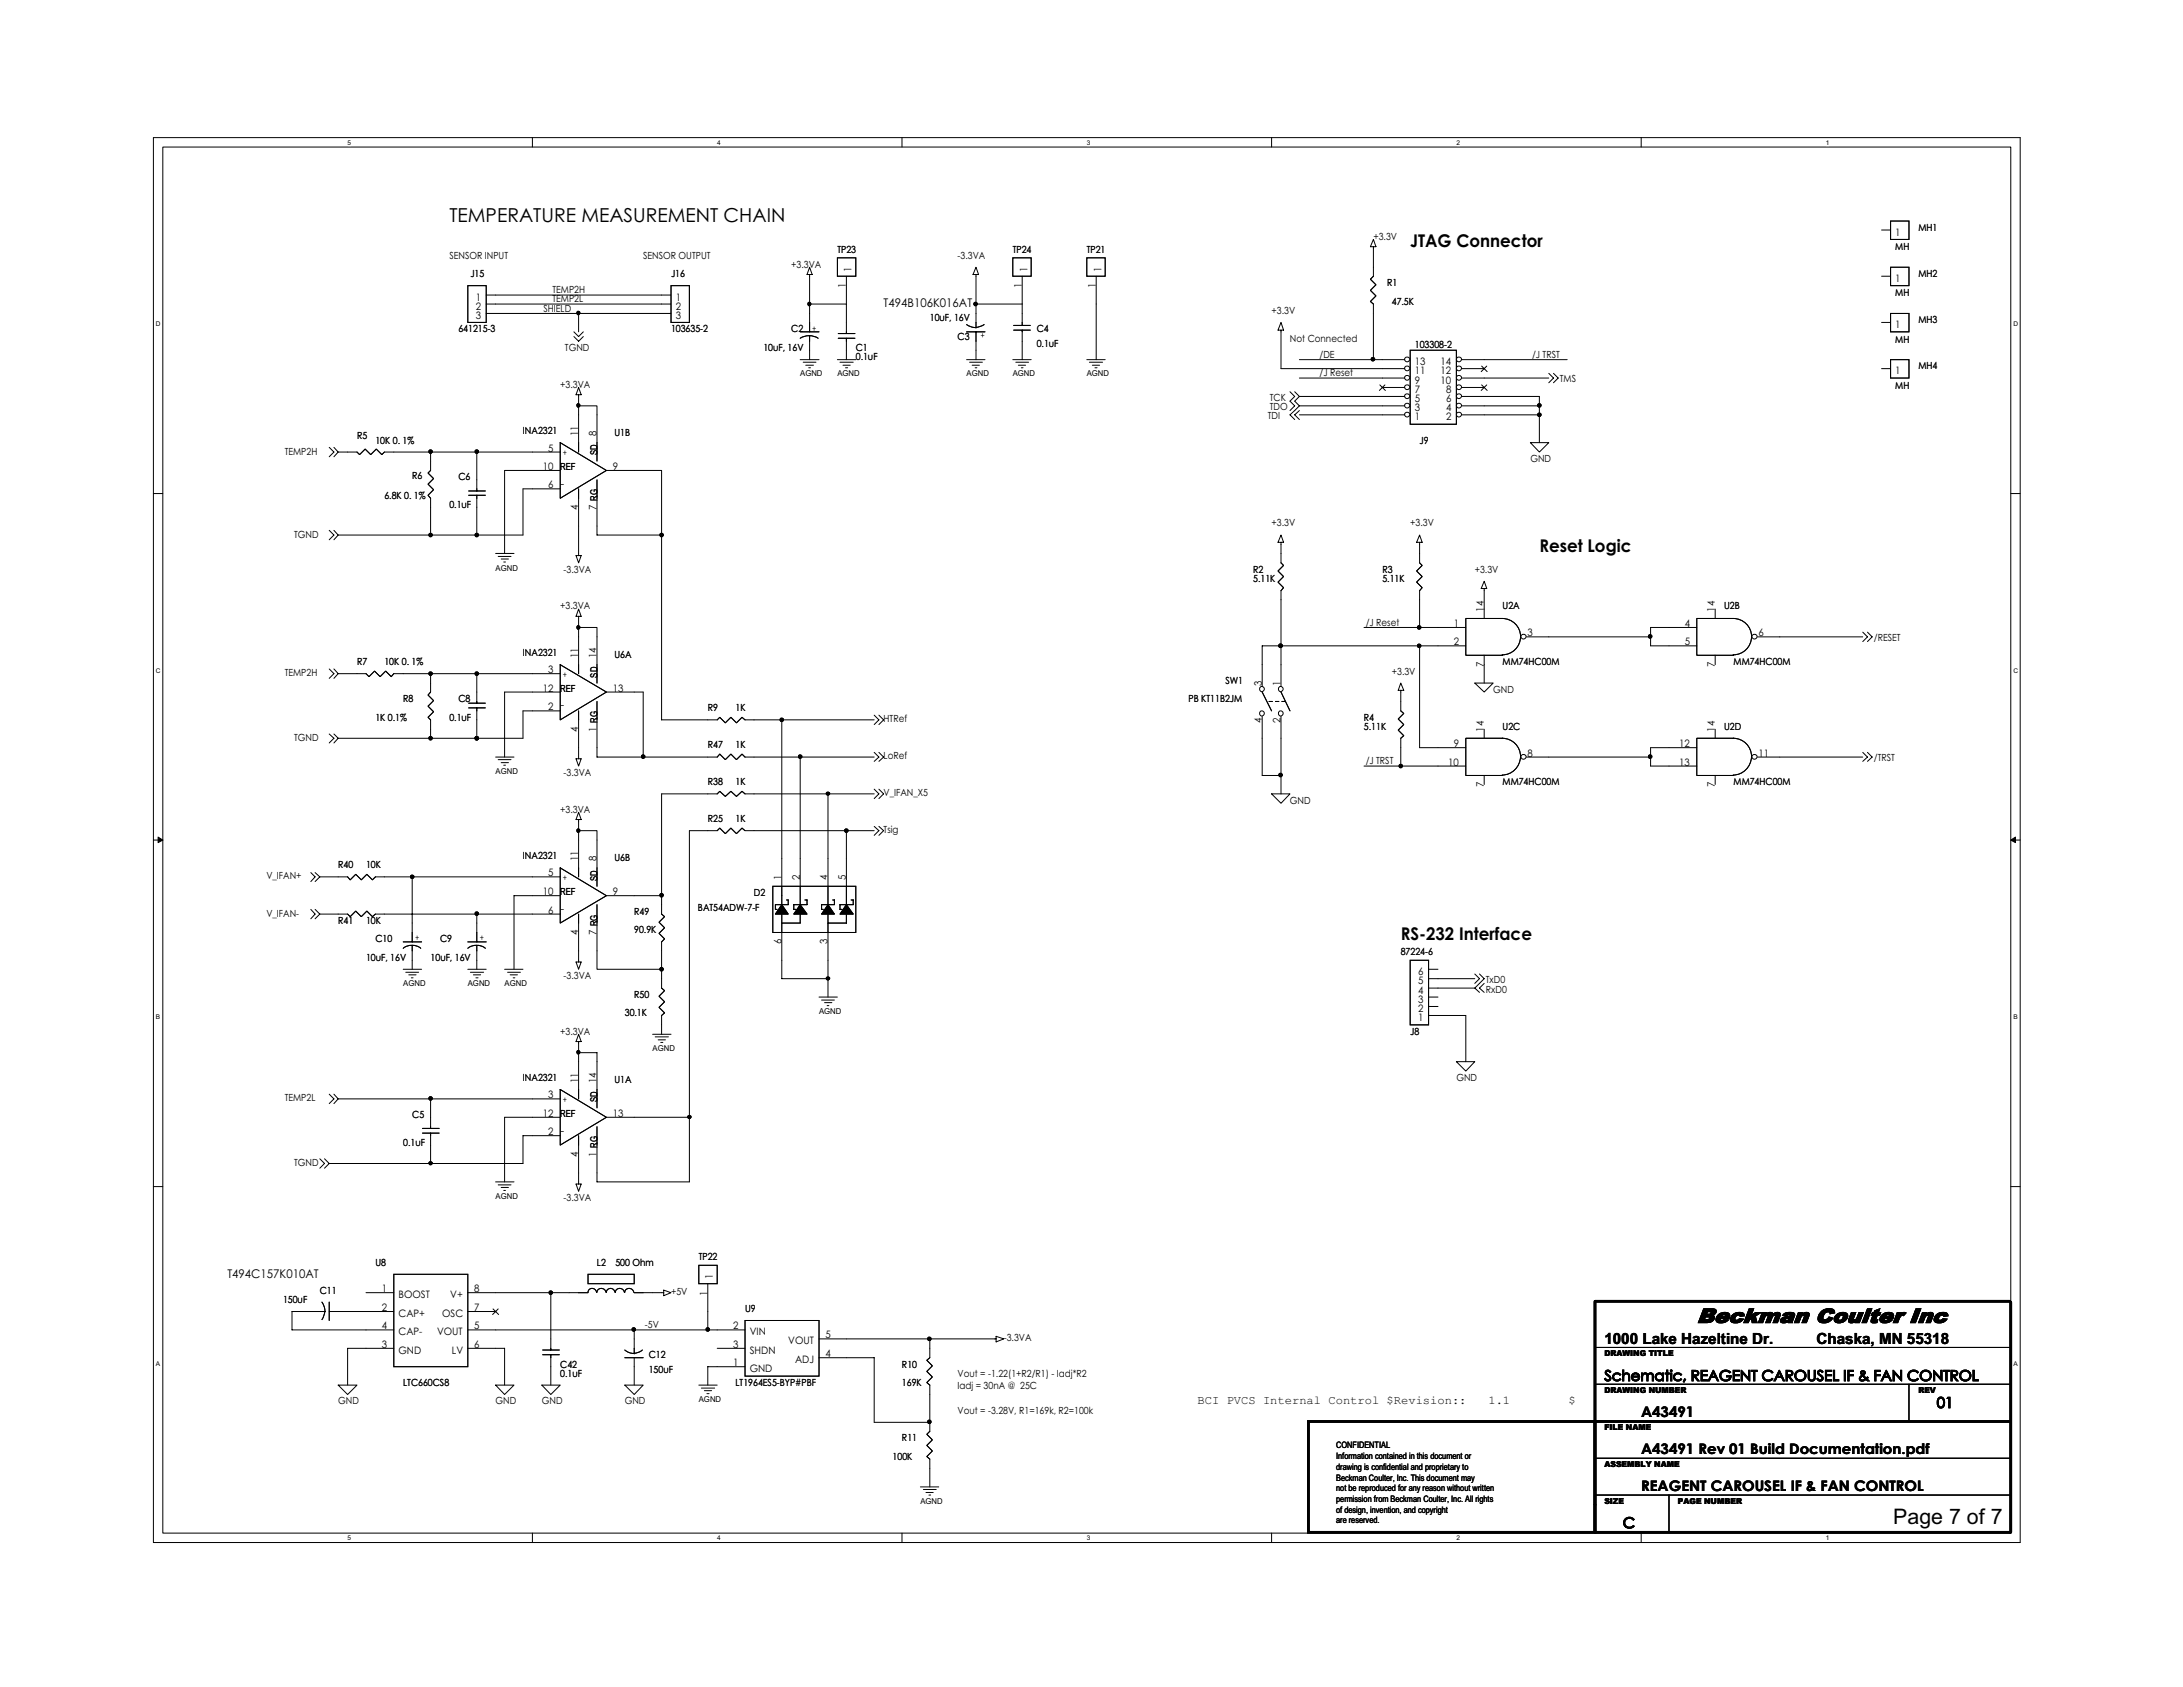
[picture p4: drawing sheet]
<svg xmlns="http://www.w3.org/2000/svg" width="279mm" height="216mm" viewBox="0 0 279 216" stroke-linecap="round" stroke-linejoin="round" font-family="sans-serif">
<defs><g id="words">
<text font-size="2.7" x="242.3" y="195">Page 7 of 7</text>
<text font-size="2.6" x="217.2" y="169.3">Beckman Coulter Inc</text>
<text font-size="2.5" x="57.5" y="28.5">TEMPERATURE MEASUREMENT CHAIN</text>
<g font-size="2.2">
<text x="180.5" y="31.6">JTAG Connector</text>
<text x="197" y="70.6">Reset Logic</text>
<text x="179.3" y="120.3">RS-232 Interface</text>
</g>
<g font-size="2">
<text x="205.3" y="172">1000 Lake Hazeltine Dr.</text>
<text x="232.5" y="172">Chaska, MN 55318</text>
</g>
<g font-size="1.9">
<text x="205.3" y="176.7">Schematic, REAGENT CAROUSEL IIIF &amp; FAN CONTROL</text>
<text x="205.3" y="176.7">Schematic, REAGENT CAROUSEL F &amp; FAN CONTROL</text>
<text x="210.1" y="181.3">A43491</text>
<text x="247.9" y="180.2">01</text>
<text x="210.1" y="186.1">A43491 Rev 01 Build Documentation.pdf</text>
<text x="210.1" y="190.8">REAGENT CAROUSEL IF &amp; FAN CONTROL</text>
<text x="207.7" y="195.5">C</text>
</g>
<g font-size="1.5">
<text x="113.1" y="39.3">T494B106K016AT</text>
<text x="29.1" y="163.5">T494C157K010AT</text>
<text x="153.3" y="179.7">BCI PVCS Internal Control $Revision::</text>
<text x="190.5" y="179.7">1.1</text>
<text x="200.7" y="179.7">$</text>
</g>
<g font-size="1.3">
<text x="245.5" y="29.5">MH1</text>
<text x="57.5" y="33.1">SENSOR INPUT</text>
<text x="60.2" y="35.5">J15</text>
<text x="82.3" y="33.1">SENSOR OUTPUT</text>
<text x="85.9" y="35.5">J16</text>
<text x="101.3" y="34.3">+3.3VA</text>
<text x="107.2" y="32.4">TP23</text>
<text x="109" y="34.7" transform="rotate(-90 109 34.7)">1</text>
<text x="122.6" y="33.1">-3.3VA</text>
<text x="129.6" y="32.4">TP24</text>
<text x="131.5" y="34.7" transform="rotate(-90 131.5 34.7)">1</text>
<text x="139.1" y="32.4">TP21</text>
<text x="141" y="34.7" transform="rotate(-90 141 34.7)">1</text>
<text x="175.8" y="30.7">+3.3V</text>
<text x="242.6" y="32">MH</text>
<text x="242.6" y="30.2">1</text>
<text x="245.5" y="35.5">MH2</text>
<text x="60.9" y="38.5">1</text>
<text x="60.9" y="39.6">2</text>
<text x="60.9" y="40.8">3</text>
<text x="69.6" y="39.9">SHIELD</text>
<text x="70.7" y="37.5">TEMP2H</text>
<text x="70.7" y="38.7">TEMP2L</text>
<text x="86.5" y="38.5">1</text>
<text x="86.5" y="39.6">2</text>
<text x="86.5" y="40.8">3</text>
<text x="108.3" y="36.9" transform="rotate(-90 108.3 36.9)">1</text>
<text x="119" y="41.1">10uF, 16V</text>
<text x="130.8" y="36.9" transform="rotate(-90 130.8 36.9)">1</text>
<text x="140.2" y="36.9" transform="rotate(-90 140.2 36.9)">1</text>
<text x="162.7" y="40.2">+3.3V</text>
<text x="177.5" y="36.6">R1</text>
<text x="178.1" y="39">47.5K</text>
<text x="242.6" y="37.9">MH</text>
<text x="242.6" y="36.1">1</text>
<text x="242.6" y="42">1</text>
<text x="245.5" y="41.4">MH3</text>
<text x="58.7" y="42.5">641215-3</text>
<text x="72.3" y="44.9">TGND</text>
<text x="85.9" y="42.5">103635-2</text>
<text x="97.7" y="44.9">10uF, 16V</text>
<text x="101.3" y="42.5">C2</text>
<text x="109.5" y="44.9">C1</text>
<text x="109.5" y="46.1">0.1uF</text>
<text x="122.6" y="43.5">C3</text>
<text x="132.7" y="42.5">C4</text>
<text x="132.7" y="44.4">0.1uF</text>
<text x="165.1" y="43.7">Not Connected</text>
<text x="168.9" y="45.8">/DE</text>
<text x="181.1" y="44.5">103308-2</text>
<text x="181.1" y="47.9">11</text>
<text x="181.1" y="46.7">13</text>
<text x="184.4" y="47.9">12</text>
<text x="184.4" y="46.7">14</text>
<text x="196.1" y="45.8">/J TRST</text>
<text x="242.6" y="43.8">MH</text>
<text x="242.6" y="47.9">1</text>
<text x="245.5" y="47.3">MH4</text>
<text x="71.7" y="49.6">+3.3VA</text>
<text x="162.3" y="53.6">TDI</text>
<text x="162.5" y="52.5">TDO</text>
<text x="162.5" y="51.3">TCK</text>
<text x="168.9" y="48.2">/J Reset</text>
<text x="181.1" y="53.8">1</text>
<text x="181.1" y="52.7">3</text>
<text x="181.1" y="51.4">5</text>
<text x="181.1" y="50.3">7</text>
<text x="181.1" y="49.1">9</text>
<text x="184.4" y="49.1">10</text>
<text x="185.1" y="53.8">2</text>
<text x="185.1" y="52.7">4</text>
<text x="185.1" y="51.4">6</text>
<text x="185.1" y="50.3">8</text>
<text x="199.7" y="48.9">TMS</text>
<text x="242.6" y="49.8">MH</text>
<text x="36.4" y="58.2">TEMP2H</text>
<text x="45.7" y="56.2">R5</text>
<text x="48" y="56.8">10K 0. 1%</text>
<text x="66.9" y="55.6">INA2321</text>
<text x="70.2" y="57.8">5</text>
<text x="74" y="55.8" transform="rotate(-90 74 55.8)">11</text>
<text x="76.4" y="55.8" transform="rotate(-90 76.4 55.8)">8</text>
<text x="76.5" y="58.3" transform="rotate(-90 76.5 58.3)">SD</text>
<text x="78.7" y="55.8">U1B</text>
<text x="181.7" y="56.8">J9</text>
<text x="195.9" y="59.1">GND</text>
<text x="49.2" y="63.8">6.8K 0. 1%</text>
<text x="52.8" y="61.2">R6</text>
<text x="57.5" y="65">0.1uF</text>
<text x="58.7" y="61.5">C6</text>
<text x="69.5" y="60.2">10 REF</text>
<text x="70.2" y="62.5">6</text>
<text x="71.7" y="60.2">REF</text>
<text x="74" y="65.3" transform="rotate(-90 74 65.3)">4</text>
<text x="76.4" y="65.3" transform="rotate(-90 76.4 65.3)">7 RG</text>
<text x="76.5" y="64.1" transform="rotate(-90 76.5 64.1)">RG</text>
<text x="78.4" y="60.2">9</text>
<text x="37.6" y="68.8">TGND</text>
<text x="162.7" y="67.4">+3.3V</text>
<text x="180.5" y="67.4">+3.3V</text>
<text x="72.1" y="73.3">-3.3VA</text>
<text x="160.4" y="73.3">R2</text>
<text x="160.4" y="74.5">5.11K</text>
<text x="176.9" y="73.3">R3</text>
<text x="176.9" y="74.5">5.11K</text>
<text x="188.8" y="73.3">+3.3V</text>
<text x="66.9" y="83.9">INA2321</text>
<text x="71.7" y="78">+3.3VA</text>
<text x="174.8" y="80.1">/J Reset</text>
<text x="186.1" y="80.2">1</text>
<text x="186.1" y="82.6">2</text>
<text x="189.9" y="78.3" transform="rotate(-90 189.9 78.3)">14</text>
<text x="192.3" y="78">U2A</text>
<text x="195.5" y="81.5">3</text>
<text x="215.6" y="80.2">4</text>
<text x="215.6" y="82.6">5</text>
<text x="219.5" y="78.3" transform="rotate(-90 219.5 78.3)">14</text>
<text x="220.7" y="78">U2B</text>
<text x="225.1" y="81.5">6</text>
<text x="239.8" y="82.1">/RESET</text>
<text x="36.4" y="86.5">TEMP2H</text>
<text x="45.7" y="85.1">R7</text>
<text x="49.2" y="85.1">10K 0. 1%</text>
<text x="51.6" y="89.8">R8</text>
<text x="58.7" y="89.8">C8</text>
<text x="69.5" y="88.5">12 REF</text>
<text x="70.2" y="86.2">3</text>
<text x="71.7" y="88.6">REF</text>
<text x="74" y="84.2" transform="rotate(-90 74 84.2)">11</text>
<text x="76.4" y="84.2" transform="rotate(-90 76.4 84.2)">14</text>
<text x="76.5" y="86.7" transform="rotate(-90 76.5 86.7)">SD</text>
<text x="78.4" y="88.5">13</text>
<text x="78.7" y="84.2">U6A</text>
<text x="152.1" y="89.8">PB KT11B2JM</text>
<text x="156.8" y="87.5">SW1</text>
<text x="161.5" y="87.7" transform="rotate(-90 161.5 87.7)">3</text>
<text x="163.9" y="87.7" transform="rotate(-90 163.9 87.7)">1</text>
<text x="178.1" y="86.3">+3.3V</text>
<text x="189.9" y="85.4" transform="rotate(-90 189.9 85.4)">7</text>
<text x="191.1" y="88.7">GND</text>
<text x="192.3" y="85.1">MM74HC00M</text>
<text x="219.5" y="85.4" transform="rotate(-90 219.5 85.4)">7</text>
<text x="221.9" y="85.1">MM74HC00M</text>
<text x="37.6" y="94.8">TGND</text>
<text x="48" y="92.2">1K 0.1%</text>
<text x="57.5" y="92.2">0.1uF</text>
<text x="70.2" y="90.9">2</text>
<text x="74" y="93.7" transform="rotate(-90 74 93.7)">4</text>
<text x="76.4" y="93.7" transform="rotate(-90 76.4 93.7)">1 RG</text>
<text x="76.5" y="92.5" transform="rotate(-90 76.5 92.5)">RG</text>
<text x="90.6" y="91">R9</text>
<text x="90.6" y="95.7">R47</text>
<text x="94.1" y="91">1K</text>
<text x="94.1" y="95.7">1K</text>
<text x="113.1" y="92.5">HTRef</text>
<text x="161.5" y="92.5" transform="rotate(-90 161.5 92.5)">4</text>
<text x="163.9" y="92.5" transform="rotate(-90 163.9 92.5)">2</text>
<text x="174.6" y="92.2">R4</text>
<text x="174.6" y="93.4">5.11K</text>
<text x="186.1" y="95.6">9</text>
<text x="189.9" y="93.7" transform="rotate(-90 189.9 93.7)">14</text>
<text x="192.3" y="93.4">U2C</text>
<text x="214.9" y="95.6">12</text>
<text x="219.5" y="93.7" transform="rotate(-90 219.5 93.7)">14</text>
<text x="220.7" y="93.4">U2D</text>
<text x="72.1" y="99.3">-3.3VA</text>
<text x="90.6" y="100.5">R38</text>
<text x="94.1" y="100.5">1K</text>
<text x="113.1" y="97.2">LoRef</text>
<text x="113.1" y="101.9">V_IFAN_X5</text>
<text x="174.8" y="97.8">/J TRST</text>
<text x="185.4" y="98">10</text>
<text x="189.9" y="100.8" transform="rotate(-90 189.9 100.8)">7</text>
<text x="192.3" y="100.5">MM74HC00M</text>
<text x="195.5" y="96.8">8</text>
<text x="214.9" y="98">13</text>
<text x="219.5" y="100.8" transform="rotate(-90 219.5 100.8)">7</text>
<text x="221.9" y="100.5">MM74HC00M</text>
<text x="225.1" y="96.8">11</text>
<text x="239.8" y="97.4">/TRST</text>
<text x="71.7" y="104.1">+3.3VA</text>
<text x="90.6" y="105.2">R25</text>
<text x="94.1" y="105.2">1K</text>
<text x="113.1" y="106.6">Tsig</text>
<text x="165.1" y="102.9">GND</text>
<text x="34.1" y="112.5">V_IFAN+</text>
<text x="43.3" y="111.1">R40</text>
<text x="46.8" y="111.1">10K</text>
<text x="66.9" y="110">INA2321</text>
<text x="70.2" y="112.2">5</text>
<text x="74" y="110.2" transform="rotate(-90 74 110.2)">11</text>
<text x="76.4" y="110.2" transform="rotate(-90 76.4 110.2)">8</text>
<text x="76.5" y="112.7" transform="rotate(-90 76.5 112.7)">SD</text>
<text x="78.7" y="110.2">U6B</text>
<text x="100" y="112.6" transform="rotate(-90 100 112.6)">1</text>
<text x="102.4" y="112.6" transform="rotate(-90 102.4 112.6)">2</text>
<text x="105.9" y="112.6" transform="rotate(-90 105.9 112.6)">4</text>
<text x="108.3" y="112.6" transform="rotate(-90 108.3 112.6)">5</text>
<text x="34.1" y="117.3">V_IFAN-</text>
<text x="43.3" y="118.2">R41</text>
<text x="46.8" y="118.2">10K</text>
<text x="69.5" y="114.6">10 REF</text>
<text x="70.2" y="116.9">6</text>
<text x="71.7" y="114.6">REF</text>
<text x="74" y="119.7" transform="rotate(-90 74 119.7)">4</text>
<text x="76.4" y="119.7" transform="rotate(-90 76.4 119.7)">7 RG</text>
<text x="76.5" y="118.5" transform="rotate(-90 76.5 118.5)">RG</text>
<text x="78.4" y="114.6">9</text>
<text x="81.2" y="117">R49</text>
<text x="81.2" y="119.4">90.9K</text>
<text x="89.3" y="116.6">BAT54ADW-7-F</text>
<text x="96.5" y="114.7">D2</text>
<text x="46.8" y="123">10uF, 16V</text>
<text x="48" y="120.6">C10</text>
<text x="55.1" y="123">10uF, 16V</text>
<text x="56.3" y="120.6">C9</text>
<text x="72.1" y="125.3">-3.3VA</text>
<text x="100" y="120.9" transform="rotate(-90 100 120.9)">6</text>
<text x="105.9" y="120.9" transform="rotate(-90 105.9 120.9)">3</text>
<text x="179.3" y="122.2">87224-6</text>
<text x="181.5" y="126">5</text>
<text x="181.5" y="124.8">6</text>
<text x="190.2" y="125.8">TxD0</text>
<text x="80" y="130.1">30.1K</text>
<text x="81.2" y="127.7">R50</text>
<text x="181.5" y="130.7">1</text>
<text x="181.5" y="129.5">2</text>
<text x="181.5" y="128.3">3</text>
<text x="181.5" y="127.2">4</text>
<text x="190.2" y="127.1">RxD0</text>
<text x="71.7" y="132.4">+3.3VA</text>
<text x="180.5" y="132.4">J8</text>
<text x="36.4" y="141">TEMP2L</text>
<text x="52.8" y="143">C5</text>
<text x="66.9" y="138.3">INA2321</text>
<text x="69.5" y="142.9">12 REF</text>
<text x="70.2" y="140.6">3</text>
<text x="71.7" y="142.9">REF</text>
<text x="74" y="138.6" transform="rotate(-90 74 138.6)">11</text>
<text x="76.4" y="138.6" transform="rotate(-90 76.4 138.6)">14</text>
<text x="76.5" y="141.1" transform="rotate(-90 76.5 141.1)">SD</text>
<text x="78.4" y="142.9">13</text>
<text x="78.7" y="138.6">U1A</text>
<text x="186.4" y="138.3">GND</text>
<text x="37.6" y="149.2">TGND</text>
<text x="51.6" y="146.6">0.1uF</text>
<text x="70.2" y="145.3">2</text>
<text x="74" y="148.1" transform="rotate(-90 74 148.1)">4</text>
<text x="76.4" y="148.1" transform="rotate(-90 76.4 148.1)">1 RG</text>
<text x="76.5" y="146.9" transform="rotate(-90 76.5 146.9)">RG</text>
<text x="72.1" y="153.7">-3.3VA</text>
<text x="48" y="162">U8</text>
<text x="76.4" y="162">L2</text>
<text x="78.8" y="162">500 Ohm</text>
<text x="89.4" y="161.3">TP22</text>
<text x="36.2" y="166.7">150uF</text>
<text x="40.9" y="165.7">C11</text>
<text x="48.9" y="165.4">1</text>
<text x="48.9" y="167.8">2</text>
<text x="51" y="166.1">BOOST</text>
<text x="57.6" y="166.1">V+</text>
<text x="60.7" y="165.4">8</text>
<text x="60.7" y="167.8">7</text>
<text x="85.9" y="165.8">+5V</text>
<text x="90.5" y="165.8" transform="rotate(-90 90.5 165.8)">1</text>
<text x="91.2" y="163.7" transform="rotate(-90 91.2 163.7)">1</text>
<text x="95.4" y="167.9">U9</text>
<text x="48.9" y="172.5">3</text>
<text x="48.9" y="170.1">4</text>
<text x="51" y="168.6">CAP+</text>
<text x="51" y="173.3">GND</text>
<text x="51" y="170.9">CAP-</text>
<text x="55.9" y="170.9">VOUT</text>
<text x="56.6" y="168.6">OSC</text>
<text x="57.8" y="173.3">LV</text>
<text x="60.7" y="172.5">6</text>
<text x="60.7" y="170.1">5</text>
<text x="82.5" y="170">-5V</text>
<text x="83" y="173.8">C12</text>
<text x="93.8" y="172.5">3</text>
<text x="93.8" y="170.1">2</text>
<text x="96" y="173.3">SHDN</text>
<text x="96" y="170.9">VIN</text>
<text x="100.9" y="172.1">VOUT</text>
<text x="105.6" y="173.7">4</text>
<text x="105.6" y="171.3">5</text>
<text x="128.5" y="171.7">-3.3VA</text>
<text x="43.3" y="179.7">GND</text>
<text x="51.6" y="177.4">LTC660CS8</text>
<text x="63.4" y="179.7">GND</text>
<text x="69.3" y="179.7">GND</text>
<text x="71.7" y="175">C42</text>
<text x="71.7" y="176.2">0.1uF</text>
<text x="80" y="179.7">GND</text>
<text x="83" y="175.7">150uF</text>
<text x="93.8" y="174.9">1</text>
<text x="94.1" y="177.4">LT1964ES5-BYP#PBF</text>
<text x="96" y="175.6">GND</text>
<text x="101.8" y="174.5">ADJ</text>
<text x="115.4" y="175">R10</text>
<text x="115.4" y="177.4">169K</text>
<text x="122.6" y="176.2">Vout = -1.22(1+R2/R1) - Iadj*R2</text>
<text x="122.6" y="177.7">Iadj = 30nA @ 25C</text>
<text x="115.4" y="184.4">R11</text>
<text x="122.6" y="180.9">Vout = -3.28V, R1=169k, R2=100k</text>
<text x="114.2" y="186.8">100K</text>
</g>
<g font-size="1.1">
<text x="171" y="185.4">CONFIDENTIAL</text>
<text x="171" y="186.7">Information contained in this document or</text>
<text x="171" y="188.1">drawing is confidential and proprietary to</text>
<text x="171" y="189.5">Beckman Coulter, Inc. This document may</text>
<text x="171" y="190.8">not be reproduced for any reason without written</text>
<text x="171" y="192.2">permission from Beckman Coulter, Inc. All rights</text>
<text x="171" y="193.6">of design, invention, and copyright</text>
<text x="171" y="194.9">are reserved.</text>
</g>
<g font-size="1">
<text x="103.9" y="42.3">+</text>
<text x="126.1" y="42.6" transform="rotate(180 126.1 42.6)">+</text>
<text x="102.4" y="48.2">AGND</text>
<text x="107.2" y="48.2">AGND</text>
<text x="123.7" y="48.2">AGND</text>
<text x="129.6" y="48.2">AGND</text>
<text x="139.1" y="48.2">AGND</text>
<text x="72" y="58.2">+</text>
<text x="71.7" y="62.3">-</text>
<text x="63.4" y="73">AGND</text>
<text x="72" y="86.7">+</text>
<text x="71.7" y="90.6">-</text>
<text x="63.4" y="99">AGND</text>
<text x="72" y="112.7">+</text>
<text x="71.7" y="116.7">-</text>
<text x="53.1" y="120.3">+</text>
<text x="61.4" y="120.3">+</text>
<text x="51.6" y="126.2">AGND</text>
<text x="59.9" y="126.2">AGND</text>
<text x="64.6" y="126.2">AGND</text>
<text x="104.8" y="129.8">AGND</text>
<text x="83.5" y="134.5">AGND</text>
<text x="72" y="141">+</text>
<text x="71.7" y="145.1">-</text>
<text x="63.4" y="153.4">AGND</text>
<text x="205.3" y="173.6">DRAWING TITLE</text>
<text x="89.4" y="179.5">AGND</text>
<text x="205.3" y="178.3">DRAWING NUMBER</text>
<text x="245.5" y="178.3">REV</text>
<text x="205.3" y="183.1">FILE NAME</text>
<text x="205.3" y="187.8">ASSEMBLY NAME</text>
<text x="117.8" y="192.5">AGND</text>
<text x="205.3" y="192.5">SIZE</text>
<text x="214.8" y="192.5">PAGE NUMBER</text>
</g>
<g font-size=".8">
<text x="44.5" y="18.5">5</text>
<text x="91.8" y="18.5">4</text>
<text x="139.1" y="18.5">3</text>
<text x="186.4" y="18.5">2</text>
<text x="233.7" y="18.5">1</text>
<text x="20" y="41.8">D</text>
<text x="257.7" y="41.8">D</text>
<text x="20" y="86.1">C</text>
<text x="257.7" y="86.1">C</text>
<text x="20" y="130.5">B</text>
<text x="257.7" y="130.5">B</text>
<text x="20" y="174.8">A</text>
<text x="257.7" y="174.8">A</text>
<text x="44.5" y="197.1">5</text>
<text x="91.8" y="197.1">4</text>
<text x="139.1" y="197.1">3</text>
<text x="186.4" y="197.1">2</text>
<text x="233.7" y="197.1">1</text>
</g>
</g></defs>
<g fill="none" stroke="#000" stroke-width=".13">
<path d="M19.6 17.6h239v179.8h-239zM20.8 18.8h236.6v177.4h-236.6zM68.1 17.6v1.2M115.4 17.6v1.2M162.7 17.6v1.2M210.1 17.6v1.2M63.4 37.8h21.3M63.4 38.9h21.3M103.6 38.9h4.7v2.4M103.6 34.2l.3 .9h-.6zM103.6 35.1v5M124.9 34.2l.3 .9h-.7z"/>
<path d="M124.9 38.9h5.9v1.2M124.9 35.1v5M140.3 38.9v7.1M175.8 30.6l.3 1h-.7zM175.8 31.6v2.6M42.1 57.3l.6 .6-.6 .6M42.7 57.3l.6 .6M43.3 57.9h1.2M43.3 57.9l-.6 .6M50.4 57.9h17.7M55.1 57.9v1.1M61 57.9v3.5"/>
<path d="M63.4 40.1h21.3M73.5 43.1l.6 .6 .6-.6M73.5 42.5l.6 .6 .6-.6M74.1 51.9h2.3v1.2M74.1 49.6l.3 .9h-.7zM74.1 40.1v2.4M74.1 50.5v2.6M102.4 46h2.4M102.8 46.4h1.6M103.1 46.7h1M103.5 47.1h.2M103.6 44.8v1.2"/>
<path d="M107.2 46h2.3M107.5 46.4h1.7M107.9 46.7h.9M108.2 47.1h.3M108.3 44.8v1.2M123.7 46h2.4M124.1 46.4h1.6M124.4 46.7h1M124.8 47.1h.2M124.9 44.8v1.2M129.6 46h2.4M130 46.4h1.7"/>
<path d="M130.3 46.7h1M130.7 47.1h.2M130.8 43.7v2.3M139.1 46h2.4M139.4 46.4h1.7M139.8 46.7h.9M140.1 47.1h.3M164 41.3l.3 1h-.7zM164 42.3v4.9h12.9M165.1 50.1l.6 .6-.6 .6 .6 .6-.6 .6M165.7 50.1l.6 .6M166.3 48.4h10.6"/>
<path d="M166.3 53.1h10.6M166.3 46h10.6M166.3 51.9h10.6M166.3 50.7h10.6M166.3 50.7l-.6 .6 .6 .6M166.3 51.9l-1.2 1.2 .6 .6M166.3 52.5l-.6 .6 .6 .6M175.8 40.1v5.9M190 48.4h8.2M190 53.1h7M190 46h10.6M190 51.9h7"/>
<path d="M190 50.7h7v5.9M195.9 56.6h2.3l-1.2 1.3zM198.2 47.8l.6 .6-.6 .6M198.8 47.8l.6 .6-.6 .6M19.6 63.2h1.2M42.1 67.9l.6 .6-.6 .6M42.7 67.9l.6 .6M43.3 68.5l-.6 .6M55.1 64.9v3.6M61 64.9v3.6M63.4 70.8h2.4M63.8 71.2h1.6"/>
<path d="M64.1 71.5h1M64.5 71.9h.2M68.1 62.6h-1.2v5.9h-23.6M68.1 60.2h-3.5v10.6M73.7 71.1h.7l-.3 .9zM74.1 77.9l.3 1h-.7zM74.1 67.3v3.8M74.1 78.9v2.6M76.4 67.3v1.2h8.3M81.2 60.2h3.5v31.9h5.9M164 68.5l.3 .9h-.7zM164 69.4v1.4"/>
<path d="M164 76.7v8.4M181.7 68.5l.3 .9h-.7zM181.7 69.4v1.4M181.7 76.7v3.6M190 74.4l.3 .9h-.7zM190 75.3v2.6M257.4 63.2h1.2M42.1 85.6l.6 .6-.6 .6M42.1 93.9l.6 .6-.6 .6M42.7 85.6l.6 .6M42.7 93.9l.6 .6M43.3 86.2h2.4"/>
<path d="M43.3 86.2l-.6 .6M43.3 94.5l-.6 .6M51.6 86.2h16.5M55.1 86.2v1.2M55.1 93.3v1.2M61 86.2v2.4M61 92.1v2.4M63.4 96.9h2.4M63.8 97.2h1.6M64.1 97.6h1M64.5 97.9h.2M68.1 91h-1.2v3.5h-23.6"/>
<path d="M68.1 88.6h-3.5v8.3M73.7 97.1h.7l-.3 .9zM74.1 80.3h2.3v1.2M74.1 95.7v1.4M76.4 95.7v1.2h14.2M81.2 88.6h1.1v8.3M96.5 96.9h15.4M96.5 92.1h15.4M100.1 92.1v17.8M102.4 96.9v13M111.9 91.5l.6 .6-.6 .6M111.9 96.3l.6 .6-.6 .5"/>
<path d="M112.5 91.5l.6 .6-.6 .6M112.5 96.3l.6 .6-.6 .5M161.5 94.5v4.7h2.5M164 94.5v7.1M174.6 80.3h9.4M174.6 98h9.4M179.3 87.4l.4 .9h-.7zM179.3 88.3v1.5M179.3 95.7v2.3M181.7 82.7v13h2.3M184 82.7h-22.5v2.4M188.8 87.4h2.3l-1.1 1.2z"/>
<path d="M190 85.1v2.3M198.2 81.5h13.1M198.2 96.9h13.1M213.6 80.3h-2.3v2.4h2.3M217.2 95.7h-5.9v2.3h5.9M221.8 94.5a2.35 2.35 0 0 1 2.4 2.3 2.35 2.35 0 0 1-2.4 2.4M221.9 94.5h-4.7v4.7h4.7M227.8 81.5h10.6M227.8 96.9h10.6M238.4 80.9l.6 .6-.6 .6M238.4 96.3l.6 .6-.6 .5M239 80.9l.6 .6-.6 .6"/>
<path d="M239 96.3l.6 .6-.6 .5M19.6 107.5h1.2M39.8 111.7l.5 .5-.5 .6M39.8 116.4l.5 .6-.5 .6M40.3 111.7l.6 .5M40.3 116.4l.6 .6M40.9 112.2h2.4M40.9 117h2.4M40.9 112.2l-.6 .6M40.9 117l-.6 .6M49.2 112.2h3.6v5.9M49.2 117h11.8v1.1"/>
<path d="M52.8 112.2h15.3M61 117h7.1M68.1 114.6h-2.3v9.4M74.1 106.3h2.3v1.2M74.1 104l.3 .9h-.7zM74.1 104.9v2.6M81.2 114.6h3.5M90.6 106.3h-2.4v45h-11.8v-1.2M90.6 101.6h-5.9v14.2M96.5 101.6h15.4M96.5 106.3h15.4M106 101.6v8.3"/>
<path d="M108.3 106.3v3.6M111.9 105.8l.6 .5-.6 .6M111.9 101l.6 .6-.6 .6M112.5 105.8l.6 .5-.6 .6M112.5 101l.6 .6-.6 .6M162.7 101.6h2.4l-1.1 1.2zM257.4 107.5h1.2M51.6 124h2.4M51.9 124.4h1.7M52.3 124.8h1M52.6 125.1h.3M52.8 122.9v1.1"/>
<path d="M59.9 124h2.3M60.2 124.4h1.7M60.6 124.8h.9M60.9 125.1h.3M61 122.9v1.1M64.6 124h2.3M65 124.4h1.6M65.3 124.8h.9M65.7 125.1h.2M73.7 123.1h.7l-.3 .9zM74.1 132.4l.3 .9h-.7zM74.1 121.7v1.4"/>
<path d="M74.1 133.3v2.6M74.1 134.7h2.3v1.2M76.4 121.7v2.3h8.3M83.5 132.4h2.4M83.9 132.7h1.7M84.2 133.1h1M84.6 133.4h.2M84.7 121.7v3.6M84.7 131.2v1.2M100.1 122.9v2.4h5.9M104.8 127.6h2.4M105.2 128h1.6"/>
<path d="M105.5 128.3h1M105.9 128.7h.2M106 122.9v4.7M184 130h3.6v5.9M184 125.3h4.8M184 126.5h4.8M186.4 135.9h2.4l-1.2 1.2zM188.8 126.5l.6 .5M188.8 124.6l.6 .7-.6 .6M189.4 124.6l.6 .7-1.2 1.2M190 125.9l-.6 .6 .6 .5M19.6 151.9h1.2"/>
<path d="M40.9 148.3l.6 .6-.6 .6M41.5 148.3l.6 .6M42.1 140l.6 .6-.6 .6M42.1 148.9l-.6 .6M42.7 140l.6 .6M43.3 140.6h24.8M43.3 140.6l-.6 .6M55.1 140.6v2.4M55.1 146.5v2.4M63.4 151.3h2.4M63.8 151.6h1.6M64.1 152h1"/>
<path d="M64.5 152.4h.2M68.1 145.3h-1.2v3.6h-24.8M68.1 143h-3.5v8.3M73.7 151.5h.7l-.3 1zM74.1 150.1v1.4M81.2 143h7M257.4 151.9h1.2M39.8 167.8h-2.4v2.4h9.4M43.3 177.3h2.4l-1.2 1.2zM43.3 167.8h3.5M46.8 172.6h-2.3v4.7M63.4 177.3h2.4l-1.2 1.2z"/>
<path d="M63.4 170.2h28.4M63.4 172.6h1.2v4.7M63.4 165.4h9.5M69.3 177.3h2.4l-1.2 1.2zM70.5 165.4v6M70.5 174.9v2.4M80 177.3h2.3l-1.1 1.2zM81.2 170.2v1.2M81.2 174.9v2.4M83.5 165.4h1.5M85 165.1l.9 .3-.9 .4zM89.4 177.3h2.4"/>
<path d="M89.8 177.6h1.7M90.2 178h.9M90.5 178.4h.3M90.6 167.8v2.4M91.8 174.9h-1.2v2.4M108.3 171.4h19.2M108.3 173.8h3.6v8.2h7.1v-3.5M119 171.4v1.2M127.5 171l1 .4-1 .3zM204.1 172.4h53.3M204.1 177.2h53.3M244.3 177.2v4.7"/>
<path d="M68.1 196.2v1.2M115.4 196.2v1.2M117.8 190.3h2.4M118.2 190.6h1.6M118.5 191h.9M118.9 191.3h.2M119 187.9v2.4M162.7 196.2v1.2M204.1 191.3h53.3M204.1 186.6h53.3M210.1 196.2v1.2M213.6 191.3v4.8"/>
</g>
<path d="M44.7 17.8v.9M92 17.8v.9M139.3 17.8v.9M186.6 17.8v.9M233.9 17.8v.9M44.7 196.4v.9M92 196.4v.9M139.3 196.4v.9M186.6 196.4v.9M233.9 196.4v.9" fill="none" stroke="#fff" stroke-width=".44"/>
<path d="M20.3 41v.9M258 41v.9M20.3 85.3v1M258 85.3v1" fill="none" stroke="#fff" stroke-width=".6" stroke-linecap="butt"/>
<path d="M20.2 129.7v.9M258 129.7v.9" fill="none" stroke="#fff" stroke-width=".55"/>
<g fill="#000" stroke="#000" stroke-width=".13">
<path d="M20.2 107.1l.6 .4-.6 .3zM257.4 107.5l.6-.4v.7z"/>
<path d="M103.4 38.7h.3l.1 .2-.1 .2h-.1h-.2z" fill-rule="evenodd"/>
<path d="M124.7 38.7h.3l.1 .2-.1 .2h-.1h-.2z" fill-rule="evenodd"/>
<path d="M54.9 57.6h.4v.2v.1l-.2 .1-.2-.1z" fill-rule="evenodd"/>
<path d="M60.9 57.6h.3v.2v.1l-.2 .1-.1-.1z" fill-rule="evenodd"/>
<path d="M73.9 39.9h.3v.2v.1l-.2 .1-.1-.1z" fill-rule="evenodd"/>
<path d="M73.9 51.7h.3v.2v.1l-.2 .1-.1-.1z" fill-rule="evenodd"/>
<path d="M175.6 45.8h.3v.2v.1l-.2 .1-.1-.1z" fill-rule="evenodd"/>
<path d="M196.9 52.9h.3v.2v.1l-.2 .1-.1-.1z" fill-rule="evenodd"/>
<path d="M196.9 51.7h.3v.2v.1l-.2 .1-.1-.1z" fill-rule="evenodd"/>
<path d="M54.9 68.3h.4v.2v.1l-.2 .1-.2-.1z" fill-rule="evenodd"/>
<path d="M60.9 68.3h.3v.2v.1l-.2 .1-.1-.1z" fill-rule="evenodd"/>
<path d="M84.5 68.3h.3l.1 .2-.1 .1-.1 .1-.2-.1z" fill-rule="evenodd"/>
<path d="M54.9 86h.4v.2v.2h-.2h-.2z" fill-rule="evenodd"/>
<path d="M54.9 94.3h.4v.2v.1l-.2 .1-.2-.1z" fill-rule="evenodd"/>
<path d="M60.9 86h.3v.2v.2h-.2h-.1z" fill-rule="evenodd"/>
<path d="M60.9 94.3h.3v.2v.1l-.2 .1-.1-.1z" fill-rule="evenodd"/>
<path d="M60.9 94.3h.3v.2v.1l-.2 .1-.1-.1z" fill-rule="evenodd"/>
<path d="M73.9 80.1h.3v.2v.2h-.2h-.1z" fill-rule="evenodd"/>
<path d="M82.2 96.7h.3v.1v.2l-.2 .1-.1-.1z" fill-rule="evenodd"/>
<path d="M99.9 92h.3l.1 .1-.1 .2h-.1h-.2z" fill-rule="evenodd"/>
<path d="M102.2 96.7h.4v.1v.2l-.2 .1-.2-.1z" fill-rule="evenodd"/>
<path d="M163.7 99h.3l.1 .2-.1 .1-.1 .1-.2-.1z" fill-rule="evenodd"/>
<path d="M163.7 82.5h.3l.1 .2-.1 .1-.1 .1-.2-.1z" fill-rule="evenodd"/>
<path d="M163.7 82.5h.3l.1 .2-.1 .1-.1 .1-.2-.1z" fill-rule="evenodd"/>
<path d="M179.1 97.9h.3l.1 .1-.1 .2-.1 .1-.2-.1z" fill-rule="evenodd"/>
<path d="M181.5 80.1h.3l.1 .2-.1 .2h-.2h-.1z" fill-rule="evenodd"/>
<path d="M181.5 82.5h.3l.1 .2-.1 .1-.2 .1-.1-.1z" fill-rule="evenodd"/>
<path d="M211 96.7h.4v.1v.2l-.2 .1-.2-.1z" fill-rule="evenodd"/>
<path d="M211 81.3h.4v.2v.1l-.2 .1-.2-.1z" fill-rule="evenodd"/>
<path d="M52.6 112h.3l.1 .2-.1 .2h-.1h-.2z" fill-rule="evenodd"/>
<path d="M60.9 116.8h.3v.1v.2h-.2h-.1z" fill-rule="evenodd"/>
<path d="M73.9 106.1h.3v.2v.2h-.2h-.1z" fill-rule="evenodd"/>
<path d="M84.5 114.4h.3l.1 .2-.1 .1-.1 .1-.2-.1z" fill-rule="evenodd"/>
<path d="M105.8 101.4h.3l.1 .1-.1 .2-.1 .1-.2-.1z" fill-rule="evenodd"/>
<path d="M108.2 106.1h.3v.2v.2h-.2h-.1z" fill-rule="evenodd"/>
<path d="M73.9 134.5h.3v.2v.1l-.2 .1-.1-.1z" fill-rule="evenodd"/>
<path d="M84.5 123.9h.3l.1 .1-.1 .2-.1 .1-.2-.1z" fill-rule="evenodd"/>
<path d="M105.8 125.1h.3l.1 .1-.1 .1-.1 .1-.2-.1z" fill-rule="evenodd"/>
<path d="M54.9 140.4h.4v.2v.1l-.2 .1-.2-.1z" fill-rule="evenodd"/>
<path d="M54.9 148.7h.4v.1v.2l-.2 .1-.2-.1z" fill-rule="evenodd"/>
<path d="M88.1 142.8h.3l.1 .1-.1 .2-.2 .1-.1-.1z" fill-rule="evenodd"/>
<path d="M70.3 165.3h.3l.1 .1-.1 .2-.1 .1-.2-.1z" fill-rule="evenodd"/>
<path d="M80.9 170h.4v.1v.2l-.2 .1-.2-.1z" fill-rule="evenodd"/>
<path d="M90.4 170h.3l.1 .1-.1 .2-.1 .1-.2-.1z" fill-rule="evenodd"/>
<path d="M118.8 171.2h.3l.1 .2-.1 .1-.2 .1-.1-.1z" fill-rule="evenodd"/>
<path d="M118.8 181.8h.3l.1 .2-.1 .1-.2 .1-.1-.1z" fill-rule="evenodd"/>
</g>
<path d="M20.2 174v1M257.9 174v1" fill="none" stroke="#fff" stroke-width=".49"/>
<path d="M204.1 166.6v29.5h53.1M204.1 166.5h53.1M257.4 166.6v29.5M167.5 181.9h36.6v14.2h-36.6zM204.1 181.9h53.3" fill="none" stroke="#000" stroke-width=".33"/>
<circle cx="224.6" cy="96.9" r=".32" fill="#fff" stroke="#000" stroke-width=".13"/>
<path d="M184 95.7h3.6M184 98h3.6M192.3 94.5a2.35 2.35 0 0 1 2.3 2.3 2.35 2.35 0 0 1-2.3 2.4M192.3 94.5h-4.7v4.7h4.7M219.5 93.3v1.2M219.5 99.2v1.2M224.9 96.9h2.9" fill="none" stroke="#000" stroke-width=".13"/>
<circle cx="195" cy="96.9" r=".32" fill="#fff" stroke="#000" stroke-width=".13"/>
<path d="M221.8 79.2a2.33 2.33 0 0 1 2.4 2.3 2.33 2.33 0 0 1-2.4 2.3M221.9 79.2h-4.7v4.7h4.7M190 93.3v1.2M190 99.2v1.2M195.4 96.9h2.8M213.6 80.3h3.6M213.6 82.7h3.6M61 118.1v2.4M90.6 101.6h1.2l.3-.3 .7 .6 .7-.6 .8 .6 .7-.6 .4 .3h1.1M59.9 121.4a1.84 1.84 0 0 1 2.2 0M59.9 120.5h2.3M61 121v1.9" fill="none" stroke="#000" stroke-width=".13"/>
<circle cx="224.6" cy="81.5" r=".32" fill="#fff" stroke="#000" stroke-width=".13"/>
<g fill="none" stroke="#000" stroke-width=".13">
<path d="M175.8 34.2v1.2l-.4 .3 .7 .7-.7 .8 .7 .7-.7 .7 .4 .3v1.2M107.3 43.3h2.1M107.3 42.7h2.1M108.3 41.3v1.4M108.3 43.3v1.5M129.7 41.6h2.2M129.7 42.3h2.2M130.8 40.1v1.5M130.8 42.3v1.4M180.5 44.8h5.9v9.5h-5.9zM164 70.8v1.2l.3 .4-.7 .7 .7 .7-.7 .7 .7 .7-.3 .4v1.1M219.5 77.9v1.3"/>
<path d="M68.1 86.2h3.6M68.1 91h3.6M68.1 88.6h3.6M71.7 85.1l5.9 3.5-5.9 3.5zM74.1 81.5v4.7M74.1 91v4.7M76.4 81.5v5.9M76.4 89.8v5.9M77.6 88.6h3.6M219.5 83.9v1.2M224.9 81.5h2.9M84.7 115.8v1.2l.4 .3-.8 .7 .8 .7-.8 .7 .8 .8-.4 .3v1.2"/>
<path d="M84.7 125.3v1.2l.4 .3-.8 .7 .8 .7-.8 .7 .8 .7-.4 .4v1.2M46.8 165.4h3.6M46.8 167.8h3.6M46.8 172.6h3.6M46.8 170.2h3.6M50.4 163.1h9.5v11.8h-9.5zM59.9 165.4h3.5M59.9 167.8h3.5M59.9 172.6h3.5M59.9 170.2h3.5M63.1 167.5l.7 .7M63.8 167.5l-.7 .7"/>
<path d="M89.4 161.9h2.4v2.4h-2.4zM90.6 164.3v3.5M91.8 172.6h3.6M91.8 170.2h3.6M91.8 174.9h3.6M95.4 169h9.4v7.1h-9.4zM104.8 171.4h3.5M104.8 173.8h3.5M119 172.6v1.2l-.4 .3 .7 .7-.7 .7 .7 .7-.7 .7 .4 .4v1.2"/>
</g>
<circle cx="180.1" cy="53.1" r=".32" fill="#fff" stroke="#000" stroke-width=".13"/>
<path d="M176.9 53.1h2.9" fill="none" stroke="#000" stroke-width=".13"/>
<circle cx="186.7" cy="53.1" r=".32" fill="#fff" stroke="#000" stroke-width=".13"/>
<path d="M187.1 53.1h2.9" fill="none" stroke="#000" stroke-width=".13"/>
<circle cx="180.1" cy="51.9" r=".32" fill="#fff" stroke="#000" stroke-width=".13"/>
<path d="M176.9 51.9h2.9" fill="none" stroke="#000" stroke-width=".13"/>
<circle cx="186.7" cy="51.9" r=".32" fill="#fff" stroke="#000" stroke-width=".13"/>
<path d="M187.1 51.9h2.9" fill="none" stroke="#000" stroke-width=".13"/>
<circle cx="180.1" cy="50.7" r=".32" fill="#fff" stroke="#000" stroke-width=".13"/>
<path d="M176.9 50.7h2.9" fill="none" stroke="#000" stroke-width=".13"/>
<circle cx="186.7" cy="50.7" r=".32" fill="#fff" stroke="#000" stroke-width=".13"/>
<path d="M187.1 50.7h2.9" fill="none" stroke="#000" stroke-width=".13"/>
<circle cx="180.1" cy="49.6" r=".32" fill="#fff" stroke="#000" stroke-width=".13"/>
<path d="M176.6 49.3l.7 .7M176.9 49.6h2.9M177.3 49.3l-.8 .7" fill="none" stroke="#000" stroke-width=".13"/>
<circle cx="186.7" cy="49.6" r=".32" fill="#fff" stroke="#000" stroke-width=".13"/>
<path d="M187.1 49.6h2.9M189.6 49.3l.7 .7M190.3 49.3l-.7 .7" fill="none" stroke="#000" stroke-width=".13"/>
<circle cx="180.1" cy="48.3" r=".32" fill="#fff" stroke="#000" stroke-width=".13"/>
<path d="M176.9 48.4h2.9" fill="none" stroke="#000" stroke-width=".13"/>
<circle cx="186.7" cy="48.3" r=".32" fill="#fff" stroke="#000" stroke-width=".13"/>
<path d="M187.1 48.4h2.9" fill="none" stroke="#000" stroke-width=".13"/>
<circle cx="180.1" cy="47.1" r=".32" fill="#fff" stroke="#000" stroke-width=".13"/>
<path d="M176.9 47.2h2.9" fill="none" stroke="#000" stroke-width=".13"/>
<circle cx="186.7" cy="47.1" r=".32" fill="#fff" stroke="#000" stroke-width=".13"/>
<path d="M187.1 47.2h2.9M189.6 46.8l.7 .8M190.3 46.8l-.7 .8" fill="none" stroke="#000" stroke-width=".13"/>
<circle cx="180.1" cy="46" r=".32" fill="#fff" stroke="#000" stroke-width=".13"/>
<path d="M176.9 46h2.9" fill="none" stroke="#000" stroke-width=".13"/>
<circle cx="186.7" cy="46" r=".32" fill="#fff" stroke="#000" stroke-width=".13"/>
<path d="M187.1 46h2.9M192.3 79.2a2.33 2.33 0 0 1 2.3 2.3 2.33 2.33 0 0 1-2.3 2.3M192.3 79.2h-4.7v4.7h4.7M184 80.3h3.6M184 82.7h3.6" fill="none" stroke="#000" stroke-width=".13"/>
<circle cx="195" cy="81.5" r=".32" fill="#fff" stroke="#000" stroke-width=".13"/>
<g fill="none" stroke="#000" stroke-width=".13">
<path d="M84.7 37.8h1.2M84.7 38.9h1.2M85.9 36.6h2.3v4.7h-2.3zM129.6 33h2.4v2.4h-2.4zM130.8 35.4v3.5M240.8 29.4h1.2M242 28.3h2.3v2.3h-2.3zM84.7 40.1h1.2M190 77.9v1.3M90.6 92.1h1.2l.3-.3 .7 .7 .7-.7 .8 .7 .7-.7 .4 .3h1.1M161.5 88.6l1.2 2.4M162.4 89.8h.5"/>
<path d="M163.2 89.8h.5M164 88.6l1.1 2.4M164.1 89.8h.4M190 83.9v1.2M195.4 81.5h2.8M69.5 173.4h2.1M69.5 172.8h2.1M70.5 171.4v1.4M70.5 173.4v1.5M80 172.8a1.66 1.66 0 0 0 2.2 0M80 173.8h2.3M81.2 171.4v1.9"/>
<path d="M81.2 173.8v1.1"/>
</g>
<circle cx="163.9" cy="88.2" r=".32" fill="#fff" stroke="#000" stroke-width=".13"/>
<path d="M164 85.1v2.8" fill="none" stroke="#000" stroke-width=".13"/>
<circle cx="163.9" cy="91.3" r=".32" fill="#fff" stroke="#000" stroke-width=".13"/>
<path d="M164 91.7v2.8" fill="none" stroke="#000" stroke-width=".13"/>
<circle cx="161.5" cy="88.2" r=".32" fill="#fff" stroke="#000" stroke-width=".13"/>
<path d="M161.5 85.1v2.8" fill="none" stroke="#000" stroke-width=".13"/>
<circle cx="161.5" cy="91.3" r=".32" fill="#fff" stroke="#000" stroke-width=".13"/>
<g fill="none" stroke="#000" stroke-width=".13">
<path d="M59.9 36.6h2.3v4.7h-2.3zM62.2 37.8h1.2M62.2 38.9h1.2M107.2 33h2.3v2.4h-2.3zM108.3 35.4v3.5M139.1 33h2.4v2.4h-2.4zM140.3 35.4v3.5M240.8 35.4h1.2M242 34.2h2.3v2.4h-2.3zM44.5 57.9h1.2l.3 .3 .7-.7 .7 .7 .8-.7 .7 .7 .3-.3h1.2M55.1 59v1.2l-.3 .3 .7 .7-.7 .8 .7 .7-.7 .7 .3 .4v1.1M62.2 40.1h1.2"/>
<path d="M68.1 57.9h3.6M71.7 56.6l5.9 3.6-5.9 3.6zM74.1 53.1v4.8M76.4 53.1v5.9M102.4 43.3a2.18 2.18 0 0 1 2.3 0M102.4 42.5h2.4M103.6 40.1v2.4M103.6 43v1.8M123.7 41.5a1.83 1.83 0 0 0 2.3 0M123.7 42.5h2.4M124.9 40.1v1.9M124.9 42.5v2.3"/>
<path d="M240.8 41.3h1.2M240.8 47.2h1.2M242 40.1h2.3v2.4h-2.3zM242 46h2.3v2.4h-2.3zM60 63.4h2.1M60 62.8h2.1M61 61.4v1.4M61 63.4v1.5M68.1 62.6h3.6M68.1 60.2h3.6M74.1 62.6v4.7M76.4 61.4v5.9"/>
<path d="M77.6 60.2h3.6M181.7 70.8v1.2l.3 .4-.7 .7 .7 .7-.7 .7 .7 .7-.3 .4v1.1M45.7 86.2h1.1l.4 .4 .7-.7 .8 .7 .7-.7 .7 .7 .3-.4h1.2M55.1 87.4v1.2l-.3 .4 .7 .7-.7 .7 .7 .7-.7 .7 .3 .3v1.2M60 90.6h2.1M60 90h2.1M61 88.6v1.4M61 90.6v1.5M90.6 96.9h1.2l.3-.4 .7 .7 .7-.7 .8 .7 .7-.7 .4 .4h1.1M161.5 91.7v2.8M179.3 89.8v1.2l.4 .3-.7 .7 .7 .7-.7 .7 .7 .8-.4 .3v1.2M43.3 117h1.2l.3 .3 .7-.7 .7 .7 .8-.7 .7 .7 .3-.3h1.2"/>
<path d="M43.3 112.2h1.2l.3 .4 .7-.7 .7 .7 .8-.7 .7 .7 .3-.4h1.2M52.8 118.1v2.4M68.1 117h3.6M68.1 112.2h3.6M68.1 114.6h3.6M71.7 111.1l5.9 3.5-5.9 3.5zM74.1 107.5v4.7M74.1 117v4.7M76.4 107.5v5.9M76.4 115.8v5.9M77.6 114.6h3.6M90.6 106.3h1.2l.3-.3 .7 .7 .7-.7 .8 .7 .7-.7 .4 .3h1.1"/>
<path d="M98.9 113.4h10.6v5.9h-10.6zM100.1 109.9v5.9M100.1 117v1.1M100.7 115.2h.2v.6h-1.7v.6h.3M102.4 117v1.1h-2.3v4.8M102.4 109.9v5.9M103 115.2h.3v.6h-1.7v.6h.3M106 109.9v5.9M106 117v1.1M106.6 115.2h.2v.6h-1.6v.6h.2M108.3 117v1.1h-2.3v4.8M108.3 109.9v5.9"/>
<path d="M108.9 115.2h.3v.6h-1.7v.6h.3M51.6 121.4a1.84 1.84 0 0 1 2.3 0M51.6 120.5h2.4M52.8 121v1.9M71.7 139.4l5.9 3.6-5.9 3.5zM74.1 135.9v4.7M76.4 135.9v5.9M180.5 122.9h2.3v8.3h-2.3zM182.8 130h1.2M182.8 128.8h1.2M182.8 127.6h1.2M182.8 126.5h1.2"/>
<path d="M182.8 125.3h1.2M182.8 124h1.2M54.1 145h2.1M54.1 144.4h2.1M55.1 143v1.4M55.1 145v1.5M68.1 140.6h3.6M68.1 145.3h3.6M68.1 143h3.6M74.1 145.3v4.8M76.4 144.2v5.9M77.6 143h3.6"/>
<path d="M39.8 167.8h1.8M41.2 166.6a1.83 1.83 0 0 1 0 2.3M42.1 166.6v2.4M42.1 167.8h1.2M72.9 165.4h2.4M75.3 163.1h5.9v1.2h-5.9zM75.3 165.4a.55 .55 0 0 1 .5-.5 .55 .55 0 0 1 .6 .5M76.4 165.4a.58 .58 0 0 1 .6-.5 .58 .58 0 0 1 .6 .5M77.6 165.4a.55 .55 0 0 1 .6-.5 .55 .55 0 0 1 .5 .5M78.8 165.4a.58 .58 0 0 1 .5-.5 .58 .58 0 0 1 .6 .5M80 165.4a.58 .58 0 0 1 .5-.5 .58 .58 0 0 1 .6 .5M81.2 165.4h2.3"/>
<path d="M119 182v1.2l-.4 .4 .7 .7-.7 .7 .7 .7-.7 .7 .4 .3v1.2"/>
</g>
<g fill="#000" stroke="#000" stroke-width=".13">
<path d="M103.4 38.7h.3l.1 .2-.1 .2h-.1h-.2z" fill-rule="evenodd"/>
<path d="M124.7 38.7h.3l.1 .2-.1 .2h-.1h-.2z" fill-rule="evenodd"/>
<path d="M54.9 57.6h.4v.2v.1l-.2 .1-.2-.1z" fill-rule="evenodd"/>
<path d="M60.9 57.6h.3v.2v.1l-.2 .1-.1-.1z" fill-rule="evenodd"/>
<path d="M73.9 39.9h.3v.2v.1l-.2 .1-.1-.1z" fill-rule="evenodd"/>
<path d="M73.9 51.7h.3v.2v.1l-.2 .1-.1-.1z" fill-rule="evenodd"/>
<path d="M175.6 45.8h.3v.2v.1l-.2 .1-.1-.1z" fill-rule="evenodd"/>
<path d="M196.9 52.9h.3v.2v.1l-.2 .1-.1-.1z" fill-rule="evenodd"/>
<path d="M196.9 51.7h.3v.2v.1l-.2 .1-.1-.1z" fill-rule="evenodd"/>
<path d="M54.9 68.3h.4v.2v.1l-.2 .1-.2-.1z" fill-rule="evenodd"/>
<path d="M60.9 68.3h.3v.2v.1l-.2 .1-.1-.1z" fill-rule="evenodd"/>
<path d="M84.5 68.3h.3l.1 .2-.1 .1-.1 .1-.2-.1z" fill-rule="evenodd"/>
<path d="M54.9 86h.4v.2v.2h-.2h-.2z" fill-rule="evenodd"/>
<path d="M54.9 94.3h.4v.2v.1l-.2 .1-.2-.1z" fill-rule="evenodd"/>
<path d="M60.9 86h.3v.2v.2h-.2h-.1z" fill-rule="evenodd"/>
<path d="M60.9 94.3h.3v.2v.1l-.2 .1-.1-.1z" fill-rule="evenodd"/>
<path d="M60.9 94.3h.3v.2v.1l-.2 .1-.1-.1z" fill-rule="evenodd"/>
<path d="M73.9 80.1h.3v.2v.2h-.2h-.1z" fill-rule="evenodd"/>
<path d="M82.2 96.7h.3v.1v.2l-.2 .1-.1-.1z" fill-rule="evenodd"/>
<path d="M99.9 92h.3l.1 .1-.1 .2h-.1h-.2z" fill-rule="evenodd"/>
<path d="M102.2 96.7h.4v.1v.2l-.2 .1-.2-.1z" fill-rule="evenodd"/>
<path d="M163.7 99h.3l.1 .2-.1 .1-.1 .1-.2-.1z" fill-rule="evenodd"/>
<path d="M163.7 82.5h.3l.1 .2-.1 .1-.1 .1-.2-.1z" fill-rule="evenodd"/>
<path d="M163.7 82.5h.3l.1 .2-.1 .1-.1 .1-.2-.1z" fill-rule="evenodd"/>
<path d="M179.1 97.9h.3l.1 .1-.1 .2-.1 .1-.2-.1z" fill-rule="evenodd"/>
<path d="M181.5 80.1h.3l.1 .2-.1 .2h-.2h-.1z" fill-rule="evenodd"/>
<path d="M181.5 82.5h.3l.1 .2-.1 .1-.2 .1-.1-.1z" fill-rule="evenodd"/>
<path d="M211 96.7h.4v.1v.2l-.2 .1-.2-.1z" fill-rule="evenodd"/>
<path d="M211 81.3h.4v.2v.1l-.2 .1-.2-.1z" fill-rule="evenodd"/>
<path d="M52.6 112h.3l.1 .2-.1 .2h-.1h-.2z" fill-rule="evenodd"/>
<path d="M60.9 116.8h.3v.1v.2h-.2h-.1z" fill-rule="evenodd"/>
<path d="M73.9 106.1h.3v.2v.2h-.2h-.1z" fill-rule="evenodd"/>
<path d="M84.5 114.4h.3l.1 .2-.1 .1-.1 .1-.2-.1z" fill-rule="evenodd"/>
<path d="M100.1 115.8l.8 1.2h-1.7z" fill-rule="evenodd"/>
<path d="M100.1 115.8l.8 1.2h-1.7z" fill-rule="evenodd"/>
<path d="M102.4 115.8l.9 1.2h-1.7z" fill-rule="evenodd"/>
<path d="M102.4 115.8l.9 1.2h-1.7z" fill-rule="evenodd"/>
<path d="M106 115.8l.8 1.2h-1.6z" fill-rule="evenodd"/>
<path d="M106 115.8l.8 1.2h-1.6z" fill-rule="evenodd"/>
<path d="M105.8 101.4h.3l.1 .1-.1 .2-.1 .1-.2-.1z" fill-rule="evenodd"/>
<path d="M108.3 115.8l.9 1.2h-1.7z" fill-rule="evenodd"/>
<path d="M108.3 115.8l.9 1.2h-1.7z" fill-rule="evenodd"/>
<path d="M108.2 106.1h.3v.2v.2h-.2h-.1z" fill-rule="evenodd"/>
<path d="M73.9 134.5h.3v.2v.1l-.2 .1-.1-.1z" fill-rule="evenodd"/>
<path d="M84.5 123.9h.3l.1 .1-.1 .2-.1 .1-.2-.1z" fill-rule="evenodd"/>
<path d="M105.8 125.1h.3l.1 .1-.1 .1-.1 .1-.2-.1z" fill-rule="evenodd"/>
<path d="M54.9 140.4h.4v.2v.1l-.2 .1-.2-.1z" fill-rule="evenodd"/>
<path d="M54.9 148.7h.4v.1v.2l-.2 .1-.2-.1z" fill-rule="evenodd"/>
<path d="M88.1 142.8h.3l.1 .1-.1 .2-.2 .1-.1-.1z" fill-rule="evenodd"/>
<path d="M70.3 165.3h.3l.1 .1-.1 .2-.1 .1-.2-.1z" fill-rule="evenodd"/>
<path d="M80.9 170h.4v.1v.2l-.2 .1-.2-.1z" fill-rule="evenodd"/>
<path d="M90.4 170h.3l.1 .1-.1 .2-.1 .1-.2-.1z" fill-rule="evenodd"/>
<path d="M118.8 171.2h.3l.1 .2-.1 .1-.2 .1-.1-.1z" fill-rule="evenodd"/>
<path d="M118.8 181.8h.3l.1 .2-.1 .1-.2 .1-.1-.1z" fill-rule="evenodd"/>
</g>
<use href="#words"/>
</svg>
